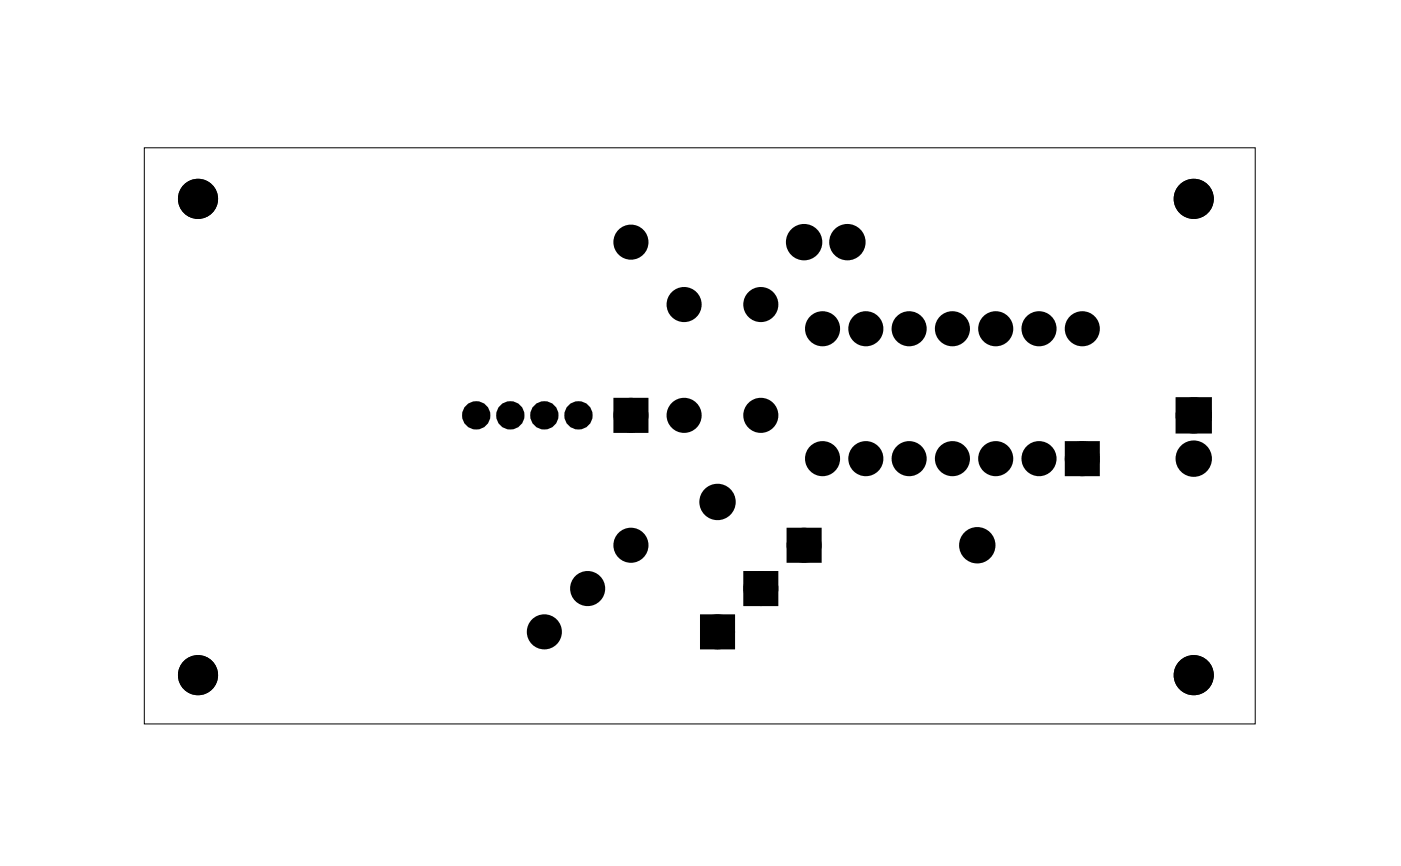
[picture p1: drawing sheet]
<svg xmlns="http://www.w3.org/2000/svg" width="82mm" height="51mm" viewBox="0 0 82 51" stroke-linecap="round" stroke-linejoin="round" font-family="sans-serif">
<path d="M8.5 8.7h65.1v33.8h-65.1z" fill="none" stroke="#000" stroke-width=".06"/>
<path d="M36.3 23.7h1.4v1.4h-1.4zM41.4 36.4h1.4v1.4h-1.4zM43.9 33.8h1.4v1.4h-1.4zM46.5 31.3h1.4v1.4h-1.4zM62.8 26.2h1.4v1.4h-1.4zM69.3 23.6h1.5v1.5h-1.5z" fill="#000"/>
<g fill="none" stroke="#000" stroke-width=".66" stroke-linecap="butt">
<path d="M36.3 23.7h1.4v1.4h-1.4zM41.4 36.4h1.4v1.4h-1.4zM43.9 33.8h1.4v1.4h-1.4zM46.5 31.3h1.4v1.4h-1.4zM62.8 26.2h1.4v1.4h-1.4zM69.3 23.6h1.5v1.5h-1.5z"/>
<circle cx="37" cy="14.2" r=".7"/>
<circle cx="40.1" cy="17.9" r=".7"/>
<circle cx="44.6" cy="17.9" r=".7"/>
<circle cx="47.2" cy="14.2" r=".74"/>
<circle cx="48.3" cy="19.3" r=".7"/>
<circle cx="49.7" cy="14.2" r=".74"/>
<circle cx="50.8" cy="19.3" r=".7"/>
<circle cx="53.3" cy="19.3" r=".7"/>
<circle cx="55.9" cy="19.3" r=".7"/>
<circle cx="58.4" cy="19.3" r=".7"/>
<circle cx="61" cy="19.3" r=".7"/>
<circle cx="63.5" cy="19.3" r=".7"/>
<circle cx="31.9" cy="37.1" r=".7"/>
<circle cx="34.5" cy="34.5" r=".7"/>
<circle cx="37" cy="24.4" r=".7"/>
<circle cx="37" cy="32" r=".7"/>
<circle cx="40.1" cy="24.4" r=".7"/>
<circle cx="42.1" cy="37.1" r=".7"/>
<circle cx="42.1" cy="29.4" r=".74"/>
<circle cx="44.6" cy="24.4" r=".7"/>
<circle cx="44.6" cy="34.5" r=".7"/>
<circle cx="47.2" cy="32" r=".7"/>
<circle cx="48.3" cy="26.9" r=".7"/>
<circle cx="50.8" cy="26.9" r=".7"/>
<circle cx="53.3" cy="26.9" r=".7"/>
<circle cx="55.9" cy="26.9" r=".7"/>
<circle cx="57.3" cy="32" r=".74"/>
<circle cx="58.4" cy="26.9" r=".7"/>
<circle cx="61" cy="26.9" r=".7"/>
<circle cx="63.5" cy="26.9" r=".7"/>
<circle cx="70" cy="24.4" r=".74"/>
<circle cx="70" cy="26.9" r=".74"/>
</g>
<g fill="#000">
<circle cx="11.6" cy="11.7" r="1.1"/>
<circle cx="37" cy="14.2" r=".7"/>
<circle cx="40.1" cy="17.9" r=".7"/>
<circle cx="44.6" cy="17.9" r=".7"/>
<circle cx="47.2" cy="14.2" r=".74"/>
<circle cx="48.3" cy="19.3" r=".7"/>
<circle cx="49.7" cy="14.2" r=".74"/>
<circle cx="50.8" cy="19.3" r=".7"/>
<circle cx="53.3" cy="19.3" r=".7"/>
<circle cx="55.9" cy="19.3" r=".7"/>
<circle cx="58.4" cy="19.3" r=".7"/>
<circle cx="61" cy="19.3" r=".7"/>
<circle cx="63.5" cy="19.3" r=".7"/>
<circle cx="70" cy="11.7" r="1.1"/>
<circle cx="11.6" cy="39.6" r="1.1"/>
<circle cx="27.9" cy="24.4" r=".5"/>
<circle cx="29.9" cy="24.4" r=".5"/>
<circle cx="31.9" cy="37.1" r=".7"/>
<circle cx="31.9" cy="24.4" r=".5"/>
<circle cx="33.9" cy="24.4" r=".5"/>
<circle cx="34.5" cy="34.5" r=".7"/>
<circle cx="37" cy="24.4" r=".7"/>
<circle cx="37" cy="32" r=".7"/>
<circle cx="40.1" cy="24.4" r=".7"/>
<circle cx="42.1" cy="37.1" r=".7"/>
<circle cx="42.1" cy="29.4" r=".74"/>
<circle cx="44.6" cy="24.4" r=".7"/>
<circle cx="44.6" cy="34.5" r=".7"/>
<circle cx="47.2" cy="32" r=".7"/>
<circle cx="48.3" cy="26.9" r=".7"/>
<circle cx="50.8" cy="26.9" r=".7"/>
<circle cx="53.3" cy="26.9" r=".7"/>
<circle cx="55.9" cy="26.9" r=".7"/>
<circle cx="57.3" cy="32" r=".74"/>
<circle cx="58.4" cy="26.9" r=".7"/>
<circle cx="61" cy="26.9" r=".7"/>
<circle cx="63.5" cy="26.9" r=".7"/>
<circle cx="70" cy="26.9" r=".74"/>
<circle cx="70" cy="24.4" r=".74"/>
<circle cx="70" cy="39.6" r="1.1"/>
</g>
<g fill="none" stroke="#000" stroke-width=".65" stroke-linecap="butt">
<circle cx="27.9" cy="24.4" r=".5"/>
<circle cx="29.9" cy="24.4" r=".5"/>
<circle cx="31.9" cy="24.4" r=".5"/>
<circle cx="33.9" cy="24.4" r=".5"/>
</g>
<g fill="none" stroke="#000" stroke-width=".15">
<circle cx="11.6" cy="11.7" r="1.1"/>
<circle cx="70" cy="11.7" r="1.1"/>
<circle cx="11.6" cy="39.6" r="1.1"/>
<circle cx="70" cy="39.6" r="1.1"/>
</g>
</svg>
